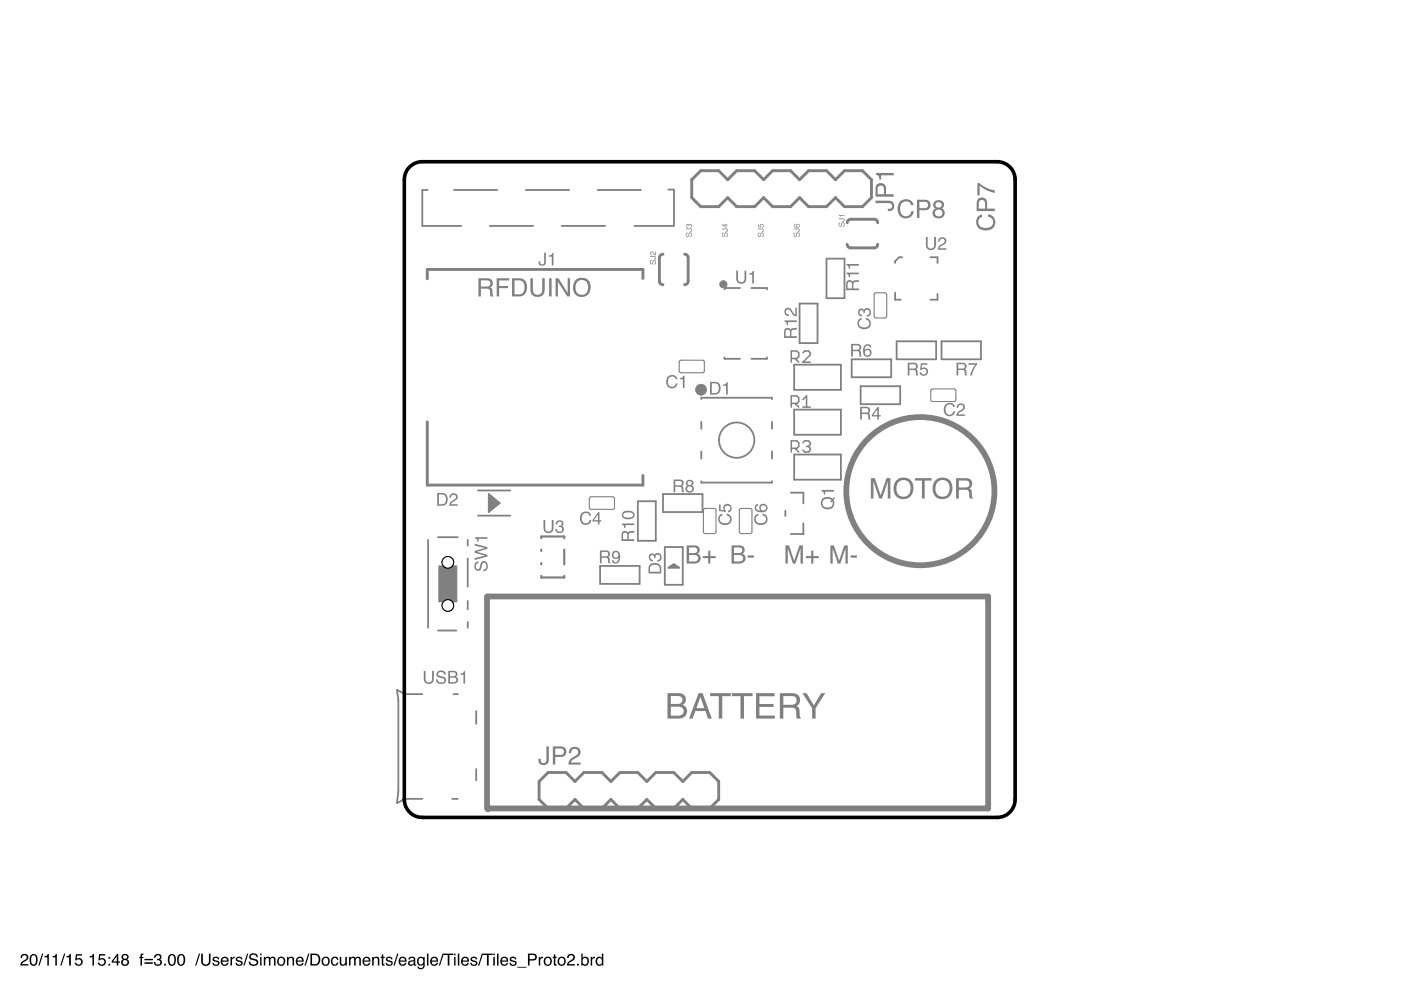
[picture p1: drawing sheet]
<svg xmlns="http://www.w3.org/2000/svg" width="297mm" height="210mm" viewBox="0 0 297 210" stroke-linecap="round" stroke-linejoin="round" font-family="sans-serif">
<path d="M4.6 202.4a.81 .81 0 0 1 1.3 .2 .81 .81 0 0 1-.5 1.2l-.8 .6h1.4v.3h-1.7a1.39 1.39 0 0 1 1.1-1.3 .5 .5 0 0 0 .2-.6 .5 .5 0 0 0-.6-.3 .5 .5 0 0 0-.3 .6h-.3zM6.7 202.4a.91 .91 0 0 1 1 .1 .91 .91 0 0 1 .3 1 .9 .9 0 0 1-.4 1.1 .9 .9 0 0 1-1.2-.2 1.91 1.91 0 0 1 .3-2zM6.8 202.6a1.65 1.65 0 0 0 .1 1.9h.2a1.25 1.25 0 0 0 .2-1.9zM8.9 202.2h.3l-.8 2.5h-.3zM9.4 202.7l.5-.1 .2-.3h.3v2.4h-.4v-1.7h-.6zM11.1 202.7l.5-.1 .2-.3h.3v2.4h-.4v-1.7h-.6zM13.6 202.2h.2l-.8 2.5h-.2zM14.1 202.7l.5-.1 .2-.3h.2v2.4h-.3v-1.7h-.6zM16.1 202.3h1.3v.3h-1.1l-.1 .7a.85 .85 0 0 1 1.3 .4 .85 .85 0 0 1-.6 1.1 .85 .85 0 0 1-1.1-.7h.4a.55 .55 0 0 0 .8 .3 .55 .55 0 0 0 .1-.9 .55 .55 0 0 0-.9 .1h-.3zM19 202.7l.5-.1 .2-.3h.2v2.4h-.3v-1.7h-.6zM21 202.3h1.3v.3h-1l-.1 .7a.85 .85 0 0 1 1.2 .4 .85 .85 0 0 1-.6 1.1 .85 .85 0 0 1-1-.7h.3a.55 .55 0 0 0 .8 .3 .55 .55 0 0 0 .1-.9 .55 .55 0 0 0-.9 .1h-.3zM23 202.9h.4v.4h-.4zM23 204.3h.4v.4h-.4zM24.8 202.7l-.8 1.1h.8zM24.8 202.2h.3v1.6h.3v.3h-.3v.6h-.3v-.6h-1.1v-.3zM26.1 202.9a.42 .42 0 0 0 .8 0 .42 .42 0 0 0-.8 0zM26 204.1a.51 .51 0 0 0 1 0 .51 .51 0 0 0-1 0zM26 202.4a.7 .7 0 0 1 1-.1 .7 .7 0 0 1 0 1.1 .77 .77 0 0 1 .1 1.1 .77 .77 0 0 1-1.1 .1 .77 .77 0 0 1 .1-1.2l-.3-.5zM29.9 202.3l.5-.1v.2l-.2 .1-.1 .1v.3h.3v.2h-.3v1.6h-.3v-1.6h-.3v-.2h.3zM30.6 203.3h1.8v.3h-1.8zM30.6 204h1.8v.3h-1.8zM32.9 202.4a.72 .72 0 0 1 1.1-.1 .72 .72 0 0 1 0 1.1h-.1a.8 .8 0 0 1 .2 1.2 .8 .8 0 0 1-1.1 .1l-.4-.7h.3a.51 .51 0 0 0 .5 .6 .51 .51 0 0 0 .5-.5 .51 .51 0 0 0-.5-.5l-.1-.3a.45 .45 0 0 0 .6-.3 .45 .45 0 0 0-.3-.5 .45 .45 0 0 0-.5 .2l-.1 .4h-.3zM34.8 204.3h.4v.4h-.4zM36 202.4a.91 .91 0 0 1 1 .1 .91 .91 0 0 1 .3 1 .9 .9 0 0 1-.4 1.1 .9 .9 0 0 1-1.1-.2 1.91 1.91 0 0 1 .2-2zM36.1 202.6a1.65 1.65 0 0 0 .1 1.9h.2a1.25 1.25 0 0 0 .2-1.9zM37.9 202.4a.91 .91 0 0 1 1.1 .1 .91 .91 0 0 1 .3 1 .9 .9 0 0 1-.4 1.1 .9 .9 0 0 1-1.2-.2 1.91 1.91 0 0 1 .2-2zM38.1 202.6a1.65 1.65 0 0 0 .1 1.9h.2a1.25 1.25 0 0 0 .2-1.9zM42.2 202.2h.2l-.8 2.5h-.2zM42.6 202.2h.4v1.6a.65 .65 0 0 0 .6 .7 .65 .65 0 0 0 .7-.7v-1.6h.3v1.4a1.01 1.01 0 0 1-1 1.2 1.01 1.01 0 0 1-1-1.2zM45.3 203a.74 .74 0 0 1 1.2 .4h-.3a.39 .39 0 0 0-.4-.3 .39 .39 0 0 0-.4 .3l.2 .2a.79 .79 0 0 1 .9 .7 .8 .8 0 0 1-.8 .5 .8 .8 0 0 1-.7-.7h.3a.45 .45 0 0 0 .5 .4 .45 .45 0 0 0 .4-.4l-.1-.1a.93 .93 0 0 1-1-.7zM47 203.1a.85 .85 0 0 1 1.1-.2 .85 .85 0 0 1 .4 1h-1.4a.53 .53 0 0 0 .4 .6 .53 .53 0 0 0 .7-.4h.3a.9 .9 0 0 1-1.3 .6 .9 .9 0 0 1-.3-1.4zM47.3 203.3l-.2 .4h1.1l-.4-.6zM48.9 202.9h.3v.3l.3-.3 .3-.1v.4a.5 .5 0 0 0-.6 .5v1h-.3zM50.2 203a.74 .74 0 0 1 1.2 .4h-.3a.39 .39 0 0 0-.4-.3 .39 .39 0 0 0-.4 .3l.2 .2a.79 .79 0 0 1 .9 .7 .8 .8 0 0 1-.8 .5 .8 .8 0 0 1-.7-.7h.3a.45 .45 0 0 0 .5 .4 .45 .45 0 0 0 .4-.4l-.1-.1a.93 .93 0 0 1-1-.7zM52.4 202.2h.2l-.8 2.5h-.2zM53.1 202.3a1 1 0 0 1 1.6 .6h-.3a.59 .59 0 0 0-.7-.5 .59 .59 0 0 0-.5 .6l.2 .2a1.22 1.22 0 0 1 1.4 .8 1.03 1.03 0 0 1-1.1 .8 1.03 1.03 0 0 1-1-.9h.4a.67 .67 0 0 0 .6 .6 .67 .67 0 0 0 .7-.6l-.1-.1a2.06 2.06 0 0 1-1.5-.7v-.4zM55.1 202.9h.4v1.8h-.4zM55.1 202.2h.4v.3h-.4zM55.9 202.9h.3v.2a.6 .6 0 0 1 1.1 0 .62 .62 0 0 1 .7-.2 .62 .62 0 0 1 .4 .6v1.2h-.3v-1.3a.4 .4 0 0 0-.5-.3 .4 .4 0 0 0-.3 .5v1.1h-.3v-1.2a.42 .42 0 0 0-.5-.4 .42 .42 0 0 0-.3 .6v1h-.3zM59.3 203.2a.66 .66 0 0 0-.2 .9 .66 .66 0 0 0 .9 .2 .67 .67 0 0 0 .1-.9 .67 .67 0 0 0-.8-.2zM59 203.1a.92 .92 0 0 1 1.2 .1 .92 .92 0 0 1 0 1.3 .92 .92 0 0 1-1.2 0l-.2-.7zM60.8 202.9h.3v.2a.66 .66 0 0 1 .8-.2 .66 .66 0 0 1 .5 .6v1.2h-.4v-1.1a.46 .46 0 0 0-.5-.5 .46 .46 0 0 0-.3 .7v.9h-.4zM62.9 203.1a.85 .85 0 0 1 1.1-.2 .85 .85 0 0 1 .4 1h-1.4a.53 .53 0 0 0 .4 .6 .53 .53 0 0 0 .7-.4h.3a.9 .9 0 0 1-1.3 .6 .9 .9 0 0 1-.3-1.4zM63.2 203.3l-.2 .4h1.1l-.4-.6zM65.4 202.2h.2l-.8 2.5h-.3zM66.2 202.5v1.9h.6a.99 .99 0 0 0 .8-.9 .99 .99 0 0 0-.8-1zM65.8 202.2h1a1.29 1.29 0 0 1 1.1 1.3 1.29 1.29 0 0 1-1.1 1.2h-1zM68.7 203.2a.66 .66 0 0 0-.2 .9 .66 .66 0 0 0 1 .2 .67 .67 0 0 0 .1-.9 .67 .67 0 0 0-.9-.2zM68.4 203.1a.92 .92 0 0 1 1.3 .1 .92 .92 0 0 1 0 1.3 .92 .92 0 0 1-1.3 0l-.2-.7zM70.4 203.1a.76 .76 0 0 1 .8-.3 .76 .76 0 0 1 .5 .7h-.3a.51 .51 0 0 0-.6-.4 .51 .51 0 0 0-.3 .8 .49 .49 0 0 0 .3 .6 .49 .49 0 0 0 .6-.4h.3a.83 .83 0 0 1-1.1 .6 .83 .83 0 0 1-.4-1.1zM72 202.9h.4v1.2a.47 .47 0 0 0 .6 .4 .47 .47 0 0 0 .2-.7v-.9h.3v1.8h-.3v-.2a.64 .64 0 0 1-.7 .3 .64 .64 0 0 1-.5-.7zM74 202.9h.3v.2a.6 .6 0 0 1 1.1 0 .62 .62 0 0 1 .7-.2 .62 .62 0 0 1 .4 .6v1.2h-.3v-1.3a.4 .4 0 0 0-.5-.3 .4 .4 0 0 0-.3 .5v1.1h-.3v-1.2a.42 .42 0 0 0-.5-.4 .42 .42 0 0 0-.3 .6v1h-.3zM77.1 203.1a.85 .85 0 0 1 1-.2 .85 .85 0 0 1 .4 1h-1.3a.53 .53 0 0 0 .4 .6 .53 .53 0 0 0 .6-.4h.3a.9 .9 0 0 1-1.3 .6 .9 .9 0 0 1-.2-1.4zM77.3 203.3l-.1 .4h1l-.3-.6zM78.9 202.9h.3v.2a.66 .66 0 0 1 .8-.2 .66 .66 0 0 1 .4 .6v1.2h-.3v-1.1a.46 .46 0 0 0-.5-.5 .46 .46 0 0 0-.4 .7v.9h-.3zM80.9 202.4h.4v.5h.3v.2h-.3v1.2l.3 .2v.2a.44 .44 0 0 1-.7-.3v-1.3h-.2v-.2h.2zM82 203a.74 .74 0 0 1 1.2 .4h-.3a.39 .39 0 0 0-.4-.3 .39 .39 0 0 0-.3 .3l.1 .2a.79 .79 0 0 1 1 .7 .8 .8 0 0 1-.9 .5 .8 .8 0 0 1-.6-.7h.3a.45 .45 0 0 0 .4 .4 .45 .45 0 0 0 .4-.4v-.1a.93 .93 0 0 1-1.1-.7zM84.2 202.2h.3l-.8 2.5h-.3zM84.8 203.1a.85 .85 0 0 1 1-.2 .85 .85 0 0 1 .4 1h-1.4a.53 .53 0 0 0 .4 .6 .53 .53 0 0 0 .7-.4h.3a.9 .9 0 0 1-1.3 .6 .9 .9 0 0 1-.3-1.4zM85 203.3l-.1 .4h1l-.4-.6zM86.9 204.1a.44 .44 0 0 0 .5 .4 .44 .44 0 0 0 .3-.7zM86.7 203.1a.8 .8 0 0 1 1.3 .2v1.1l.2 .1v.2h-.3l-.2-.2a.63 .63 0 0 1-.9 .3 .63 .63 0 0 1 0-1l.9-.3a.42 .42 0 0 0-.4-.4 .42 .42 0 0 0-.4 .3h-.3zM88.7 203.1l.5-.3 .6 .3v-.2h.2v1.7a.81 .81 0 0 1-.6 .9 .81 .81 0 0 1-.9-.5h.3a.53 .53 0 0 0 .7 .2 .53 .53 0 0 0 .2-.7 .8 .8 0 0 1-1 .1 .8 .8 0 0 1-.2-1.1zM88.9 203.3a.65 .65 0 0 0-.2 .8 .65 .65 0 0 0 .9 .3 .64 .64 0 0 0 .2-.9 .64 .64 0 0 0-.9-.2zM90.5 202.2h.3v2.5h-.3zM91.4 203.1a.85 .85 0 0 1 1.1-.2 .85 .85 0 0 1 .4 1h-1.4a.53 .53 0 0 0 .4 .6 .53 .53 0 0 0 .7-.4h.3a.9 .9 0 0 1-1.3 .6 .9 .9 0 0 1-.3-1.4zM91.7 203.3l-.2 .4h1.1l-.4-.6zM93.8 202.2h.3l-.8 2.5h-.3zM94.1 202.2h2v.3h-.8v2.2h-.4v-2.2h-.8zM96.3 202.9h.3v1.8h-.3zM96.3 202.2h.3v.3h-.3zM97.1 202.2h.3v2.5h-.3zM98 203.1a.85 .85 0 0 1 1-.2 .85 .85 0 0 1 .4 1h-1.3a.53 .53 0 0 0 .4 .6 .53 .53 0 0 0 .6-.4h.3a.9 .9 0 0 1-1.3 .6 .9 .9 0 0 1-.2-1.4zM98.2 203.3l-.1 .4h1l-.3-.6zM99.9 203a.74 .74 0 0 1 1.3 .4h-.3a.39 .39 0 0 0-.4-.3 .39 .39 0 0 0-.4 .3l.2 .2a.79 .79 0 0 1 .9 .7 .8 .8 0 0 1-.8 .5 .8 .8 0 0 1-.7-.7h.3a.45 .45 0 0 0 .5 .4 .45 .45 0 0 0 .4-.4l-.1-.1a.93 .93 0 0 1-1-.7zM102.2 202.2h.2l-.8 2.5h-.2zM102.4 202.2h2v.3h-.8v2.2h-.4v-2.2h-.8zM104.6 202.9h.3v1.8h-.3zM104.6 202.2h.3v.3h-.3zM105.4 202.2h.3v2.5h-.3zM106.3 203.1a.85 .85 0 0 1 1-.2 .85 .85 0 0 1 .4 1h-1.3a.53 .53 0 0 0 .4 .6 .53 .53 0 0 0 .6-.4h.3a.9 .9 0 0 1-1.3 .6 .9 .9 0 0 1-.2-1.4zM106.6 203.3l-.2 .4h1l-.3-.6zM108.3 203a.74 .74 0 0 1 1.2 .4h-.3a.39 .39 0 0 0-.4-.3 .39 .39 0 0 0-.4 .3l.2 .2a.79 .79 0 0 1 .9 .7 .8 .8 0 0 1-.8 .5 .8 .8 0 0 1-.7-.7h.3a.45 .45 0 0 0 .5 .4 .45 .45 0 0 0 .4-.4l-.1-.1a.93 .93 0 0 1-1-.7zM109.7 205h1.9v.2h-1.9zM111.9 202.2h1.2a.73 .73 0 0 1 .7 .7 .73 .73 0 0 1-.7 .8h-.8v1h-.4zM112.3 202.5v.9h.7a.45 .45 0 0 0 .5-.5 .45 .45 0 0 0-.5-.4zM114.2 202.9h.3v.3l.4-.3 .2-.1v.4a.5 .5 0 0 0-.6 .5v1h-.3zM115.8 203.2a.66 .66 0 0 0-.2 .9 .66 .66 0 0 0 1 .2 .67 .67 0 0 0 .1-.9 .67 .67 0 0 0-.9-.2zM115.5 203.1a.92 .92 0 0 1 1.3 .1 .92 .92 0 0 1-.1 1.3 .92 .92 0 0 1-1.2 0l-.2-.7zM117.4 202.4h.3v.5h.3v.2h-.3v1.2l.3 .2v.2a.44 .44 0 0 1-.6-.3v-1.3h-.2v-.2h.2zM118.8 203.2a.66 .66 0 0 0-.2 .9 .66 .66 0 0 0 .9 .2 .67 .67 0 0 0 .1-.9 .67 .67 0 0 0-.8-.2zM118.5 203.1a.92 .92 0 0 1 1.2 .1 .92 .92 0 0 1 0 1.3 .92 .92 0 0 1-1.3 0l-.2-.7zM120.5 202.4a.81 .81 0 0 1 1.3 .2 .81 .81 0 0 1-.5 1.2l-.8 .6h1.4v.3h-1.7a1.39 1.39 0 0 1 1.1-1.3 .5 .5 0 0 0 .2-.6 .5 .5 0 0 0-.6-.3 .5 .5 0 0 0-.3 .6h-.3zM122.4 204.3h.3v.4h-.3zM123.2 202.2h.3v.9a.81 .81 0 0 1 1.1-.1 .81 .81 0 0 1 .2 1 .73 .73 0 0 1-.5 .7 .73 .73 0 0 1-.8-.2v.2h-.3zM123.7 203.3a.64 .64 0 0 0-.2 .8 .64 .64 0 0 0 .9 .2 .65 .65 0 0 0 .1-.8 .65 .65 0 0 0-.8-.2zM125.2 202.9h.3v.3l.4-.3 .2-.1v.4a.5 .5 0 0 0-.6 .5v1h-.3zM126.7 203.3a.64 .64 0 0 0-.1 .9 .64 .64 0 0 0 .9 .1 .64 .64 0 0 0 .1-.8 .64 .64 0 0 0-.9-.2zM126.6 203l.7-.1 .3 .2v-.9h.3v2.5h-.3v-.2a.8 .8 0 0 1-1 .1 .8 .8 0 0 1-.3-1z" fill="#000"/>
<g fill="none" stroke="#808080" stroke-width="1.2">
<path d="M103.3 126.5v44.9M103.4 126.5h106.1v44.9h-106.1v.2"/>
<circle cx="195.1" cy="104.1" r="15.7"/>
</g>
<g fill="#808080">
<path d="M142.2 147.6v1.6h1.4a.88 .88 0 0 0 1.1-.8 .88 .88 0 0 0-1.2-.8zM142.2 149.8v1.9h1.6a.98 .98 0 0 0 1.1-1 .98 .98 0 0 0-1.2-.9zM141.5 147h2.3a1.33 1.33 0 0 1 1.5 .8 1.33 1.33 0 0 1-.6 1.7 1.53 1.53 0 0 1 .9 1.8 1.53 1.53 0 0 1-1.8 1.1h-2.3zM148.5 147.8l-.9 2.4h1.7zM148.1 147h.9l1.9 5.4h-.8l-.5-1.7h-2.2l-.6 1.7h-.7zM150.6 147h4.4v.6h-1.9v4.8h-.7v-4.8h-1.8zM155.2 147h4.4v.6h-1.9v4.8h-.7v-4.8h-1.8zM160.3 147h3.9v.6h-3.2v1.7h3v.6h-3v1.8h3.3v.7h-4zM166.1 147.6v1.8h1.7a.93 .93 0 0 0 1.1-.8 .93 .93 0 0 0-1-1zM165.3 147h2.5a1.48 1.48 0 0 1 1.7 .9 1.48 1.48 0 0 1-.6 1.8l.5 .5 .2 1.6 .2 .6h-.9l-.1-1.5a.84 .84 0 0 0-1.1-.9h-1.6v2.4h-.8zM170.1 147h.9l1.6 2.6 1.5-2.6h.9l-2.1 3.2v2.2h-.7v-2.2z"/>
<path d="M184.6 101.4h.9l1.2 3.6 1.2-3.6h.9v4.3h-.6v-3.6l-1.2 3.6h-.6l-1.2-3.6v3.6h-.6zM190.1 101.8a2.18 2.18 0 0 1 2.8-.1 2.18 2.18 0 0 1 .6 2.7 2.12 2.12 0 0 1-2.6 1.3 2.12 2.12 0 0 1-1.4-2.6l.2-.7zM190.5 102.2a1.93 1.93 0 0 0 .7 3.1 1.64 1.64 0 0 0 1.8-2.2 1.47 1.47 0 0 0-1-1.3 1.47 1.47 0 0 0-1.5 .4zM194 101.4h3.5v.5h-1.4v3.8h-.6v-3.8h-1.5zM198.4 101.8a2.18 2.18 0 0 1 2.8-.1 2.18 2.18 0 0 1 .6 2.7 2.12 2.12 0 0 1-2.6 1.3 2.12 2.12 0 0 1-1.5-2.6l.3-.7zM198.7 102.2a1.93 1.93 0 0 0 .8 3.1 1.64 1.64 0 0 0 1.8-2.2 1.47 1.47 0 0 0-1-1.3 1.47 1.47 0 0 0-1.6 .4zM203.3 101.9v1.5h1.3a.75 .75 0 0 0 .9-.7 .75 .75 0 0 0-.8-.8zM202.7 101.4h2a1.19 1.19 0 0 1 1.4 .7 1.19 1.19 0 0 1-.6 1.5l.5 .4 .1 1.3 .2 .4h-.7l-.2-1.5-.2-.3-.6-.1h-1.3v1.9h-.6z"/>
</g>
<path d="M144.1 76.5l5-.1 .2 .4v2l-.4 .2h-4.7l-.2-.3v-1.9zM185.4 62.2l.3-.1h1.9l.4 .2v4.7l-.2 .4h-2.1l-.3-.2zM197.4 82.6l5-.1 .3 .3-.1 2.1-.3 .2h-4.7l-.3-.3zM125.1 105.4l4.9-.1 .3 .4v2.1l-.4 .2-4.7-.1-.3-.3v-1.9zM149.2 107.9l2.2-.1 .4 .2v4.8l-.2 .3h-2.1l-.3-.2zM156.9 107.9l2.1-.1 .4 .2v4.8l-.2 .3h-2.1l-.3-.2z" fill="none" stroke="#808080" stroke-width=".23"/>
<g fill="#808080" stroke="#808080" stroke-width=".21">
<circle cx="148.6" cy="82.6" r="1.14"/>
<circle cx="153.4" cy="60.3" r=".76"/>
</g>
<g fill="none" stroke="#808080" stroke-width=".38">
<path d="M89.5 47.9h8.3M90.7 40.3h-1.2v7.6M96.2 40.3h9.2M103.8 47.9h9.3M111.5 40.3h9.2M119.1 47.9h9.2M126.7 40.3h9.2M134.5 47.9h8.4M141.7 40.2l1.2 .1M142.9 40.3v7.6M175.2 54.8h3.8v8.4h-3.8zM191.3 54.5h-.7l-.8 .9v.4"/>
<path d="M197.3 54.5h1.5v1.3M153.6 75.8v.3h3.3M156.9 61.1h-3l-.3 .3M159.3 61.1h3.3v.3M162.6 75.8v.3h-3.3M168.4 77.3h9.9v5.4h-9.9zM169.5 64.4h3.8v8.3h-3.8zM180.6 76.2h8.4v3.8h-8.4zM189.8 62v1.5h1.2M190.1 72.4h8.4v3.8h-8.4zM198.8 62.3v1.2h-1.5M199.6 72.4h8.4v3.8h-8.4z"/>
<path d="M148.7 84.6v-.3h15v.3M148.7 89.4v1.5M148.7 95.7v1.5M163.7 89.4v1.5M163.7 95.7v1.5M168.4 86.8h9.9v5.4h-9.9zM168.4 96.4h9.9v5.3h-9.9zM182.5 81.9h8.4v3.8h-8.4zM90.8 114.5v18.6M92.9 113.9h4.2M99.2 114.5v1.2M99.2 118.4v6"/>
<path d="M101.3 104h6.9M101.3 109.3h6.9M103.6 104.8l2.3 1.9-2.3 1.9zM104.4 106.7v-.4l-.4 .7 .8-.3-.8-.8v1.5l1.2-.7-1.2-1.2-.4 2.3 1.9-1.1-1.5-1.6-.4 3.1 2.3-1.5M127.2 120h8.4v3.8h-8.4zM135.2 106.3h3.8v8.4h-3.8zM140.6 104.8h8.3v3.8h-8.3zM140.9 116h3.9v8h-3.9zM142.3 120h1.1M148.7 102v.3h15v-.3M166.5 108.3v1.1M167.7 104.5h2.6v2.2"/>
<path d="M170.3 110.9v2.3h-2.6M92.9 133.7h3.9M99.2 127.4v1.8M99.2 131.9v1.2M141.7 120.4l1.2-.8 1.1 .8zM142.1 120.2h1.5M85.7 147.2v22.2M89.6 147.2h-3.6l-1.8-.9 .3 2.1v19.5l-.3 2.4 1.8-.9h3.6M96.2 147.2h.9M101 150.8v2.7M95.9 169.4h1.2M101 163.1v2.4"/>
<circle cx="156.2" cy="93.3" r="3.7"/>
</g>
<path d="M148.6 36.2h3.8l1.9 1.9 1.9-1.9h3.8l1.9 1.9 1.9-1.9h3.8l1.9 1.9 1.9-1.9h3.8l1.9 1.9 1.9-1.9h3.9l1.9 1.9v3.8l-1.9 1.9h-3.9l-1.9-1.9-1.9 1.9h-3.8l-1.9-1.9-1.9 1.9h-3.8l-1.9-1.9-1.9 1.9h-3.8l-1.9-1.9-1.9 1.9h-3.8l-1.9-1.9v-3.8zM136.3 59v-1.9h-45.7v2M140.6 53.9l-.5 .1-.3 .7v4.9l.2 .5 .6 .3M145.1 53.9l.5 .1 .3 .7v4.9l-.1 .5-.7 .3M179.6 47.2l.3-.6 .5-.1h5.2l.3 .3 .2 .4M179.6 51.8l.3 .6 .5 .2 5.2-.1 .3-.2 .2-.5M90.6 89.4v13.4h45.7v-2M116.2 163.8h3.8l1.9 1.9 1.9-1.9h3.8l1.9 1.9 1.9-1.9h3.8l1.9 1.9 1.9-1.9h3.9l1.9 1.9 1.9-1.9h3.8l1.9 1.9v3.8l-1.9 1.9h-3.8l-1.9-1.9-1.9 1.9h-3.9l-1.9-1.9-1.9 1.9h-3.8l-1.9-1.9-1.9 1.9h-3.8l-1.9-1.9-1.9 1.9h-3.8l-1.9-1.9v-3.8z" fill="none" stroke="#808080" stroke-width=".61"/>
<path d="M93 120h3.9v7.6h-3.9z" fill="#808080" stroke="#808080" stroke-width=".21"/>
<path d="M114.8 114.1v-.4h4.8v.4M114.8 116.5v.3M114.8 119.4v.3M119.6 116.5v3.2M114.8 122.1v.3h4.8v-.3" fill="none" stroke="#808080" stroke-width=".47"/>
<g fill="#808080">
<path d="M155.6 116.1v1.2h1a.63 .63 0 0 0 .8-.6 .63 .63 0 0 0-.9-.6zM155.6 117.7v1.3h1.1a.7 .7 0 0 0 .9-.7 .7 .7 0 0 0-.9-.6zM155.1 115.6h1.7a.95 .95 0 0 1 1 .7 .95 .95 0 0 1-.4 1.1 1.09 1.09 0 0 1 .6 1.4 1.09 1.09 0 0 1-1.3 .7h-1.6zM158.5 117.8h1.3v.4h-1.3z"/>
<path d="M146.1 116.1v1.2h.9a.63 .63 0 0 0 .8-.6 .63 .63 0 0 0-.8-.6zM146.1 117.7v1.3h1.1a.7 .7 0 0 0 .8-.7 .7 .7 0 0 0-.9-.6zM145.6 115.6h1.6a.95 .95 0 0 1 1.1 .7 .95 .95 0 0 1-.4 1.1 1.09 1.09 0 0 1 .6 1.4 1.09 1.09 0 0 1-1.3 .7h-1.6zM150.2 116.7h.4v1.2h1.1v.4h-1.1v1.2h-.4v-1.2h-1.2v-.4h1.2z"/>
<path d="M141.6 79.9a1.17 1.17 0 0 1 1.1-.4 1.17 1.17 0 0 1 .9 .9h-.3a.87 .87 0 0 0-1.1-.5 .87 .87 0 0 0-.6 1.1 .85 .85 0 0 0 .7 1 .85 .85 0 0 0 1-.7h.3a1.24 1.24 0 0 1-1.5 1 1.24 1.24 0 0 1-.8-1.7zM144.2 80.2l.5-.2 .2-.3h.2v2.6h-.3v-1.9h-.6z"/>
<path d="M200.4 85.8a1.17 1.17 0 0 1 1.2-.4 1.17 1.17 0 0 1 .9 .9h-.4a.87 .87 0 0 0-1.1-.5 .87 .87 0 0 0-.5 1.1 .85 .85 0 0 0 .6 1 .85 .85 0 0 0 1-.7h.4a1.24 1.24 0 0 1-1.6 1 1.24 1.24 0 0 1-.8-1.7zM203.1 85.7a.86 .86 0 0 1 1.4 .2 .86 .86 0 0 1-.6 1.3l-.5 .3-.3 .4h1.5v.3h-1.8a1.48 1.48 0 0 1 1.1-1.4 .53 .53 0 0 0 .3-.7 .53 .53 0 0 0-.7-.3 .53 .53 0 0 0-.3 .7h-.4z"/>
<path d="M182.1 67.7l.6-.3v.4a.87 .87 0 0 0-.5 1.1 .87 .87 0 0 0 1.1 .5 .85 .85 0 0 0 1-.6 .85 .85 0 0 0-.7-1v-.4a1.24 1.24 0 0 1 1 1.6 1.24 1.24 0 0 1-1.7 .8 1.25 1.25 0 0 1-.8-2.1zM182.1 65.6l.5-.2 .6 .4a.85 .85 0 0 1 1.2-.3 .85 .85 0 0 1 .1 1.3l-.3 .3-.4 .1v-.4a.55 .55 0 0 0 .6-.5 .55 .55 0 0 0-.5-.6 .55 .55 0 0 0-.6 .6l-.2 .1a.48 .48 0 0 0-.3-.6 .48 .48 0 0 0-.6 .2 .48 .48 0 0 0 .3 .7l.3 .1v.3a.86 .86 0 0 1-.8-.5 .86 .86 0 0 1 .1-1z"/>
<path d="M123.3 108.9a1.17 1.17 0 0 1 1.2-.4 1.17 1.17 0 0 1 .8 .8h-.3a.87 .87 0 0 0-1.1-.5 .87 .87 0 0 0-.6 1.1 .85 .85 0 0 0 .7 1.1 .85 .85 0 0 0 1-.8h.4a1.24 1.24 0 0 1-1.6 1 1.24 1.24 0 0 1-.8-1.6zM126.8 109.1l-.9 1.2h.9zM126.8 108.6h.3v1.7h.4v.3h-.4v.6h-.3v-.6h-1.2v-.3z"/>
<path d="M152.5 109.3l.7-.4v.4a.87 .87 0 0 0-.6 1.1 .87 .87 0 0 0 1.1 .5 .85 .85 0 0 0 1.1-.6 .85 .85 0 0 0-.7-1v-.4a1.24 1.24 0 0 1 1 1.6 1.24 1.24 0 0 1-1.7 .8 1.25 1.25 0 0 1-.9-2zM152.5 107h.3v1.1l.7 .1a.9 .9 0 0 1 .4-1.3 .9 .9 0 0 1 1.3 .6 .9 .9 0 0 1-.8 1.1v-.3a.58 .58 0 0 0 .3-.9 .58 .58 0 0 0-1 0 .58 .58 0 0 0 .2 .9v.2l-1.4-.2z"/>
<path d="M160.2 109.3l.6-.4v.4a.87 .87 0 0 0-.5 1.1 .87 .87 0 0 0 1 .5 .85 .85 0 0 0 1.1-.6 .85 .85 0 0 0-.7-1v-.4a1.24 1.24 0 0 1 1 1.6 1.24 1.24 0 0 1-1.7 .8 1.25 1.25 0 0 1-.8-2zM160.3 107l.4-.1v.3a.55 .55 0 0 0-.4 .7 .55 .55 0 0 0 .7 .3l.3 .1a.87 .87 0 0 1 .1-1.3 .87 .87 0 0 1 1.3 .2 .87 .87 0 0 1-.4 1.3 1.88 1.88 0 0 1-2.2-.6l-.1-.5zM161.3 107.7a.57 .57 0 0 0 1.1 0 .57 .57 0 0 0-1.1 0z"/>
<path d="M207.4 45.9l.8-.4v.5a1.24 1.24 0 0 0-.7 1.6 1.24 1.24 0 0 0 1.5 .7 1.21 1.21 0 0 0 1.5-.9 1.21 1.21 0 0 0-1-1.4v-.6a1.73 1.73 0 0 1 1.5 2 1.73 1.73 0 0 1-2 1.5 1.81 1.81 0 0 1-1.8-1 1.81 1.81 0 0 1 .2-2zM207.4 42.2a1.14 1.14 0 0 1 1.2-.2 1.14 1.14 0 0 1 .7 1v1.2h1.6v.6h-3.8v-2.1zM207.7 42.5l-.2 .5v1.2h1.4v-1a.69 .69 0 0 0-.4-.7 .69 .69 0 0 0-.8 0zM207.2 38.8h.4l1.9 1.2 1.4 .4v.5a6.9 6.9 0 0 1-3.2-1.5v2h-.5z"/>
<path d="M190.8 42.8a1.66 1.66 0 0 1 1.6-.6 1.66 1.66 0 0 1 1.3 1.3h-.5a1.24 1.24 0 0 0-1.6-.7 1.24 1.24 0 0 0-.8 1.5 1.21 1.21 0 0 0 1 1.5 1.21 1.21 0 0 0 1.4-1h.5a1.73 1.73 0 0 1-2 1.5 1.73 1.73 0 0 1-1.4-2.1l.1-.7zM194.4 42.3h1.7a1.11 1.11 0 0 1 1.2 1.2 1.11 1.11 0 0 1-1.2 1.1h-1.2v1.6h-.5zM194.9 42.8v1.3h1.1a.68 .68 0 0 0 .8-.6 .68 .68 0 0 0-.8-.7zM198.3 43.5a.65 .65 0 0 0 1.3 0 .65 .65 0 0 0-1.3 0zM198.2 45.2a.8 .8 0 0 0 1.6 0 .8 .8 0 0 0-1.6 0zM198.1 42.7a1.14 1.14 0 0 1 1.4-.2 1.14 1.14 0 0 1 .6 1.3l-.4 .4a1.18 1.18 0 0 1 .4 1.6 1.18 1.18 0 0 1-1.6 .4 1.08 1.08 0 0 1-.8-.9 1.08 1.08 0 0 1 .7-1.1 .86 .86 0 0 1-.3-1.5z"/>
<path d="M150.9 81.3v2h.7a1.06 1.06 0 0 0 .8-1 1.06 1.06 0 0 0-.8-1zM150.5 81a2.26 2.26 0 0 1 1.8 .2 1.45 1.45 0 0 1-.7 2.5h-1.1zM153.3 81.5l.5-.1 .2-.4h.3v2.7h-.4v-1.9h-.6z"/>
<path d="M93.1 104.8v2.1h.6a1.06 1.06 0 0 0 .9-1 1.06 1.06 0 0 0-.9-1.1zM92.7 104.5a2.26 2.26 0 0 1 1.8 .2 1.45 1.45 0 0 1-.7 2.5h-1.1zM95.6 104.8a.86 .86 0 0 1 1.4 .2 .86 .86 0 0 1-.6 1.2l-.6 .4-.2 .3h1.4v.3h-1.8a1.48 1.48 0 0 1 1.2-1.4 .53 .53 0 0 0 .2-.6 .53 .53 0 0 0-.6-.3 .53 .53 0 0 0-.4 .6h-.3z"/>
<path d="M138.1 119.9a1.27 1.27 0 0 0-.3 1.3h2.1v-.6a1.08 1.08 0 0 0-1.8-.7zM137.7 119.8a1.45 1.45 0 0 1 2.5 .7v1.1h-2.7a2.26 2.26 0 0 1 .2-1.8zM137.7 117.6l.6-.3 .5 .4a.85 .85 0 0 1 1.2-.2 .85 .85 0 0 1 .2 1.2l-.4 .3-.4 .1v-.4a.55 .55 0 0 0 .7-.4 .55 .55 0 0 0-.6-.6 .55 .55 0 0 0-.5 .6l-.3 .1a.48 .48 0 0 0-.3-.7 .48 .48 0 0 0-.6 .3 .48 .48 0 0 0 .3 .6l.3 .1v.3a.86 .86 0 0 1-.8-.5 .86 .86 0 0 1 .1-.9z"/>
<path d="M115.4 53.6h.3v1.9a.79 .79 0 0 1-.8 .9 .79 .79 0 0 1-.7-1h.3a.46 .46 0 0 0 .5 .6 .46 .46 0 0 0 .4-.6zM116.4 54.2l.5-.2 .2-.3h.2v2.6h-.3v-1.9h-.6z"/>
<path d="M185.6 42.5h2.7a1.12 1.12 0 0 1 1.3 1.2 1.12 1.12 0 0 1-1.4 1.1v-.5a.66 .66 0 0 0 1-.7 .66 .66 0 0 0-1-.5h-2.6zM185.9 39.1a1.14 1.14 0 0 1 1.3-.2 1.14 1.14 0 0 1 .7 1.1v1.2h1.6v.5h-3.9l.1-2.1zM186.3 39.5l-.2 .5v1.2h1.3v-1.1a.69 .69 0 0 0-.3-.7 .69 .69 0 0 0-.8 .1zM185.7 36.7h3.8v.5h-2.7v.9h-.3l-.2-.8-.6-.3z"/>
<path d="M166.5 115.6h.8l1.1 3.3 1.1-3.3h.7v3.9h-.5v-3.3l-1.1 3.3h-.5l-1.1-3.3v3.3h-.5zM172 116.7h.4v1.2h1.2v.4h-1.2v1.2h-.4v-1.2h-1.1v-.4h1.1z"/>
<path d="M176.1 115.6h.7l1.1 3.3 1.1-3.3h.7v3.9h-.4v-3.3l-1.1 3.3h-.6l-1.1-3.3 .1 3.3h-.5zM180.4 117.8h1.3v.4h-1.3z"/>
</g>
<path d="M167.8 85.5h1.2l.4-.4v-.8l-.4-.4h-1.2v2.4M168.6 85.5l.8 .8M170.2 84.7l.8-.8v2.4M170.2 86.3h1.6" fill="none" stroke="#808080" stroke-width=".32"/>
<g fill="#808080">
<path d="M132.2 113l-.1 1.3h.9v-.8a.48 .48 0 0 0-.2-.5 .48 .48 0 0 0-.6 0zM132 112.7l.7-.1 .5 .3 .3-.3 1-.1v.4l-.9 .1-.3 .5v.8h1.2v.4h-2.7v-1.4zM131.9 111h2.6v.3h-1.9v.7h-.2l-.2-.5-.3-.3zM132 108.6a1.75 1.75 0 0 1 2.5 .4 1.13 1.13 0 0 1-1.6 1.1 .91 .91 0 0 1-.9-.4 .91 .91 0 0 1 0-1.1zM132.3 108.8l-.2 .4a1.23 1.23 0 0 0 1.8 .5 .53 .53 0 0 0 .3-.7 .53 .53 0 0 0-.7-.3z"/>
<path d="M179.9 59.9l-.2 1.3h.9v-.9a.48 .48 0 0 0-.2-.5 .48 .48 0 0 0-.5 .1zM179.6 59.6l.7-.2 .5 .4 .3-.3 1-.2v.4l-.9 .1-.3 .5v.9h1.2v.3h-2.7v-1.4zM179.5 57.8h2.6v.4h-1.9v.6h-.2l-.1-.5-.4-.2zM179.5 56h2.6v.3h-1.9v.7h-.2l-.1-.5-.4-.3z"/>
<path d="M166.7 70l-.1 1.3h.9v-.9a.48 .48 0 0 0-.2-.5 .48 .48 0 0 0-.6 .1zM166.5 69.7l.7-.2 .4 .4 .3-.3 1.1-.2v.5l-1 .1-.2 .5v.8h1.2v.4h-2.8l.1-1.5zM166.3 67.9h2.7v.4h-1.9v.6h-.3l-.1-.5-.4-.2zM166.6 65.4a.98 .98 0 0 1 1.5 .8l.5 .5v-1.4h.4v1.8a1.48 1.48 0 0 1-1.4-1.2 .53 .53 0 0 0-.7-.2 .53 .53 0 0 0-.3 .6 .53 .53 0 0 0 .7 .4v.3a.89 .89 0 0 1-1-.5 .89 .89 0 0 1 .3-1.1z"/>
</g>
<path d="M167.8 76h1.2l.4-.4v-.8l-.4-.4h-1.2v2.4M168.6 76l.8 .8M170.2 74.8l.4-.4h.8l.4 .4v.4l-1.6 1.6h1.6M167.8 95.1h1.2l.4-.4v-.8l-.4-.4h-1.2v2.3M168.6 95.1l.8 .7M170.2 93.9l.4-.4h.8l.4 .4v.4l-.4 .4M171 94.7h.4M171.4 94.7l.4 .4v.3l-.4 .4h-.8l-.4-.4" fill="none" stroke="#808080" stroke-width=".32"/>
<g fill="#808080">
<path d="M182.7 86.6v.9h.9a.47 .47 0 0 0 .5-.5 .47 .47 0 0 0-.5-.4zM182.4 86.2h1.2a.74 .74 0 0 1 .9 .5 .74 .74 0 0 1-.4 .9l.3 .3 .2 1h-.4l-.1-.9-.5-.2h-.9v1.1h-.3zM186 86.8l-.9 1.2h.9zM186.1 86.3h.2v1.7h.4v.3h-.4v.6h-.3v-.6h-1.2v-.3z"/>
<path d="M192.8 77.2v.9h.9a.47 .47 0 0 0 .5-.4 .47 .47 0 0 0-.5-.5zM192.5 76.9h1.2a.74 .74 0 0 1 .9 .5 .74 .74 0 0 1-.4 .9l.3 .3 .2 1h-.5v-.9l-.5-.2h-.9v1.1h-.3zM195.3 77h1.3v.3h-1.1l-.1 .8a.9 .9 0 0 1 1.3 .4 .9 .9 0 0 1-.6 1.2 .9 .9 0 0 1-1.1-.8h.3a.58 .58 0 0 0 .9 .3 .58 .58 0 0 0 .1-.9 .58 .58 0 0 0-1 .2l-.2-.1z"/>
<path d="M180.8 73.2v.9h.9a.47 .47 0 0 0 .5-.4 .47 .47 0 0 0-.5-.5zM180.5 72.9h1.2a.74 .74 0 0 1 .9 .5 .74 .74 0 0 1-.4 .9l.3 .3 .2 1h-.5v-.9l-.5-.2h-.9v1.1h-.3zM183.4 73.1a.78 .78 0 0 1 .9-.1 .78 .78 0 0 1 .4 .7h-.3a.55 .55 0 0 0-.7-.4 .55 .55 0 0 0-.3 .7l-.1 .2a.87 .87 0 0 1 1.3 .2 .87 .87 0 0 1-.2 1.2 .87 .87 0 0 1-1.3-.4 2.11 2.11 0 0 1 .3-2.1zM183.4 74.8a.57 .57 0 0 0 1.1 0 .57 .57 0 0 0-1.1 0z"/>
<path d="M203.2 77.2v.9h.8a.47 .47 0 0 0 .6-.4 .47 .47 0 0 0-.5-.5zM202.8 76.9h1.3a.74 .74 0 0 1 .8 .5 .74 .74 0 0 1-.3 .9l.3 .3 .1 1h-.4l-.1-.9-.5-.2h-.8v1.1h-.4zM205.3 77h1.9v.3l-.8 1.3-.3 1h-.4l.2-.7 .9-1.5h-1.5z"/>
<path d="M143.2 102v.9h.8a.47 .47 0 0 0 .6-.4 .47 .47 0 0 0-.5-.5zM142.8 101.7h1.3a.74 .74 0 0 1 .8 .4 .74 .74 0 0 1-.3 .9l.3 .3 .2 1.1h-.5l-.1-.9-.5-.3h-.8v1.2h-.4zM145.8 102.5a.45 .45 0 0 0 .9 0 .45 .45 0 0 0-.9 0zM145.7 103.7a.55 .55 0 0 0 1.1 0 .55 .55 0 0 0-1.1 0zM145.6 101.9a.75 .75 0 0 1 1.1-.1 .75 .75 0 0 1 0 1.2 .82 .82 0 0 1 .2 1.2 .82 .82 0 0 1-1.3 0 .82 .82 0 0 1 .2-1.2l-.4-.6z"/>
<path d="M127.6 117v1h.8a.47 .47 0 0 0 .6-.5 .47 .47 0 0 0-.5-.5zM127.2 116.7h1.2a.74 .74 0 0 1 .9 .5 .74 .74 0 0 1-.3 .9l.3 .3 .1 1h-.4l-.1-.9-.5-.2h-.8v1.1h-.4zM129.9 117.1a.95 .95 0 0 1 1.2-.2 .95 .95 0 0 1 .4 1.1 1.11 1.11 0 0 1-1.4 1.4l-.4-.6h.4a.52 .52 0 0 0 .6 .4 .52 .52 0 0 0 .4-.6l.1-.4a.85 .85 0 0 1-1.3 .1 .85 .85 0 0 1 0-1.2zM130.1 117.7a.56 .56 0 0 0 1.1 0 .56 .56 0 0 0-1.1 0z"/>
<path d="M177.9 47.3l.3-.1v.1a.29 .29 0 0 0-.3 .3 .29 .29 0 0 0 .3 .3l.1-.1a.49 .49 0 0 1 .1-.5 .49 .49 0 0 1 .6 0l.1 .5-.3 .3h-.2v-.2a.32 .32 0 0 0 .3-.3 .32 .32 0 0 0-.3-.3 .51 .51 0 0 1-.2 .6 .51 .51 0 0 1-.5 0zM177.8 46.3h.9a.36 .36 0 0 1 .4 .4 .36 .36 0 0 1-.5 .3v-.1a.2 .2 0 0 0 .3-.2 .2 .2 0 0 0-.1-.2h-1zM177.9 45.6h1.1v.1h-.8v.3h-.1z"/>
<path d="M137.9 55.3l.3-.1v.1a.29 .29 0 0 0-.3 .3 .29 .29 0 0 0 .3 .3l.1-.1a.49 .49 0 0 1 .1-.5 .49 .49 0 0 1 .6 0l.1 .5-.3 .3h-.1v-.2a.32 .32 0 0 0 .2-.3 .32 .32 0 0 0-.3-.3 .51 .51 0 0 1-.2 .6 .51 .51 0 0 1-.5 0zM137.8 54.3h.9a.36 .36 0 0 1 .4 .4 .36 .36 0 0 1-.4 .3v-.1a.2 .2 0 0 0 .2-.2 .2 .2 0 0 0-.1-.2h-1zM138 53.4a.7 .7 0 0 1 .8 .5l.1-.6h.2v.8l-.4-.1a.42 .42 0 0 0-.2-.4 .42 .42 0 0 0-.5 0l.3 .5-.4-.2z"/>
<path d="M100.9 119.2l.5-.2v.4a.63 .63 0 0 0-.5 .7 .63 .63 0 0 0 .6 .5l.2-.2a1.37 1.37 0 0 1 .9-1.4 1.1 1.1 0 0 1 .8 1.1 1.1 1.1 0 0 1-.9 1v-.3a.76 .76 0 0 0 .6-.7 .76 .76 0 0 0-.5-.8 1.39 1.39 0 0 0-.6 1.3 .81 .81 0 0 1-1.1 .3 .81 .81 0 0 1-.3-1.1zM100.6 115.3l2.7 .7v.4l-2.2 .6 2.2 .6v.4l-2.7 .7v-.4l2.2-.5-2.2-.6v-.4l2.2-.6-2.2-.5zM100.7 113.9h2.6v.4h-1.8v.6h-.3l-.1-.5-.4-.2z"/>
<path d="M102 59.4v1.4h1.2a.67 .67 0 0 0 .8-.7 .67 .67 0 0 0-.8-.7zM101.4 59h1.8a1.06 1.06 0 0 1 1.2 .7 1.06 1.06 0 0 1-.5 1.3 1.4 1.4 0 0 1 .6 1.5l.1 .4h-.6l-.1-1.3-.3-.3-1.6-.1v1.7h-.6zM105.3 59h2.7v.5h-2.2v1.1h1.9v.5h-1.9v1.8h-.5zM109.1 59.4v3h.9a1.58 1.58 0 0 0 1.2-1.1 1.58 1.58 0 0 0-.4-1.6 2.24 2.24 0 0 0-1.7-.3zM108.6 59a3.2 3.2 0 0 1 2.5 .3 2.16 2.16 0 0 1-.6 3.5l-1.9 .1zM112.5 59h.5v2.4a1 1 0 0 0 1 1.1 1 1 0 0 0 1-1.1v-2.4h.5v2.2a1.54 1.54 0 0 1-1.5 1.8 1.54 1.54 0 0 1-1.5-1.8zM116.4 59h.5v3.9h-.5zM117.8 59h.6l2 3.1v-3.1h.5v3.9h-.6l-2-3.2v3.2h-.5zM122.1 59.3a2.01 2.01 0 0 1 3.2 1.2 2.01 2.01 0 0 1-2.4 2.4 2.17 2.17 0 0 1-.8-3.6zM122.4 59.8a1.6 1.6 0 0 0-.3 1.8 1.6 1.6 0 0 0 1.6 .9 1.68 1.68 0 0 0 1-1.6 1.68 1.68 0 0 0-1-1.5l-.9 .1z"/>
<path d="M174.3 105.8a1.66 1.66 0 0 1 2.2 0l.3-.4 .2 .2-.3 .4a1.4 1.4 0 0 1-1.3 2 1.4 1.4 0 0 1-1.1-2.2zM174.6 106a1.07 1.07 0 0 0 .5 1.7 1.07 1.07 0 0 0 1.5-1l-.1-.4-.2 .3-.3-.2 .3-.4a1.41 1.41 0 0 0-1.7 0zM174.2 103.9h2.6v.3h-1.9v.7h-.2l-.1-.5-.4-.3z"/>
<path d="M156.1 57.4h.4v1.7a.7 .7 0 0 0 .7 .7 .7 .7 0 0 0 .7-.7v-1.7h.3v1.5a1.08 1.08 0 0 1-1 1.3 1.08 1.08 0 0 1-1.1-1.3zM158.9 58l.5-.1 .2-.4h.2v2.6h-.3v-1.9h-.6z"/>
<path d="M196.3 50.2h.4v1.7a.7 .7 0 0 0 .7 .8 .7 .7 0 0 0 .7-.8v-1.7h.3v1.6a1.08 1.08 0 0 1-1 1.2 1.08 1.08 0 0 1-1.1-1.2zM199.2 50.5a.86 .86 0 0 1 1.4 .2 .86 .86 0 0 1-.6 1.3l-.6 .3-.2 .3h1.4v.3h-1.8a1.48 1.48 0 0 1 1.2-1.3 .53 .53 0 0 0 .2-.7 .53 .53 0 0 0-.6-.3 .53 .53 0 0 0-.4 .6h-.3z"/>
<path d="M115.2 110.3h.4v1.6a.7 .7 0 0 0 .7 .8 .7 .7 0 0 0 .7-.8v-1.6h.4v1.5a1.08 1.08 0 0 1-1.1 1.2 1.08 1.08 0 0 1-1.1-1.2zM118.1 110.5a.77 .77 0 0 1 1.1-.1 .77 .77 0 0 1 0 1.1l-.1 .1a.85 .85 0 0 1 .3 1.2 .85 .85 0 0 1-1.3 .1l-.3-.3-.1-.5h.4a.55 .55 0 0 0 .4 .7 .55 .55 0 0 0 .6-.5 .55 .55 0 0 0-.6-.6l-.1-.3a.48 .48 0 0 0 .7-.2 .48 .48 0 0 0-.3-.6 .48 .48 0 0 0-.6 .2l-.1 .4h-.3z"/>
<path d="M145.5 49.4l.3-.1v.2a.29 .29 0 0 0-.2 .3 .29 .29 0 0 0 .2 .2h.1a.49 .49 0 0 1 .2-.6 .49 .49 0 0 1 .5 0l.1 .6-.3 .2-.1 .1v-.2a.32 .32 0 0 0 .3-.3 .32 .32 0 0 0-.3-.3h-.1a.51 .51 0 0 1-.2 .5 .51 .51 0 0 1-.5 .1zM145.4 48.5h.9a.36 .36 0 0 1 .4 .3 .36 .36 0 0 1-.4 .4v-.2a.2 .2 0 0 0 .3-.1 .2 .2 0 0 0-.2-.3h-1zM145.5 47.6l.3-.1 .2 .2a.4 .4 0 0 1 .7 0 .4 .4 0 0 1-.4 .6v-.2a.24 .24 0 0 0 .3-.3 .25 .25 0 0 0-.5 0v.2l-.1-.1a.2 .2 0 0 0-.2-.2 .2 .2 0 0 0-.2 .2l.3 .4-.4-.2z"/>
<path d="M153.1 49.4l.3-.1v.2a.29 .29 0 0 0-.2 .3 .29 .29 0 0 0 .3 .2 .49 .49 0 0 1 .2-.6 .49 .49 0 0 1 .5 0l.1 .6-.2 .2-.2 .1v-.2a.32 .32 0 0 0 .3-.3 .32 .32 0 0 0-.3-.3h-.1a.51 .51 0 0 1-.1 .5 .51 .51 0 0 1-.6 .1zM153.1 48.5h.8a.36 .36 0 0 1 .4 .3 .36 .36 0 0 1-.4 .4v-.2a.2 .2 0 0 0 .3-.1 .2 .2 0 0 0-.2-.3h-.9zM153.3 47.8l.6 .4v-.4zM153.1 47.6h.8l.1-.2v.2h.3v.2h-.3v.5h-.2z"/>
<path d="M160.7 49.4l.3-.1v.2a.29 .29 0 0 0-.2 .3 .29 .29 0 0 0 .3 .2 .49 .49 0 0 1 .2-.6 .49 .49 0 0 1 .6 0v.6l-.2 .2-.2 .1v-.2a.32 .32 0 0 0 .3-.3 .32 .32 0 0 0-.3-.3h-.1a.51 .51 0 0 1-.1 .5 .51 .51 0 0 1-.6 .1zM160.7 48.5h.8a.36 .36 0 0 1 .4 .3 .36 .36 0 0 1-.4 .4v-.2a.2 .2 0 0 0 .3-.1 .2 .2 0 0 0-.2-.3h-.9zM160.7 47.5h.2v.5l.3 .1a.42 .42 0 0 1 .2-.6 .42 .42 0 0 1 .6 .3 .42 .42 0 0 1-.4 .5v-.2a.26 .26 0 0 0 .1-.4 .26 .26 0 0 0-.4 0 .26 .26 0 0 0 .1 .4v.1l-.7-.1z"/>
<path d="M168.4 49.4l.3-.1v.2a.29 .29 0 0 0-.3 .3 .29 .29 0 0 0 .3 .2 .49 .49 0 0 1 .2-.6 .49 .49 0 0 1 .6 0v.6l-.2 .2-.2 .1v-.2a.32 .32 0 0 0 .3-.3 .32 .32 0 0 0-.3-.3 .51 .51 0 0 1-.2 .5 .51 .51 0 0 1-.5 .1zM168.3 48.5h.9a.36 .36 0 0 1 .4 .3 .36 .36 0 0 1-.5 .4v-.2a.2 .2 0 0 0 .3-.1 .2 .2 0 0 0-.2-.3h-.9zM168.4 47.6l.2-.1-.1 .4 .4 .2a.41 .41 0 0 1 .1-.6 .41 .41 0 0 1 .6 .3 .41 .41 0 0 1-.4 .5 .53 .53 0 0 1-.7-.1 .53 .53 0 0 1-.1-.6zM168.9 47.8a.26 .26 0 0 0 .5 0 .26 .26 0 0 0-.5 0z"/>
<path d="M89.8 142.2h.4v1.7a.7 .7 0 0 0 .7 .8 .7 .7 0 0 0 .7-.8v-1.7h.4v1.6a1.08 1.08 0 0 1-1.1 1.2 1.08 1.08 0 0 1-1.1-1.2zM92.8 142.4a1.06 1.06 0 0 1 1.7 .6h-.3a.63 .63 0 0 0-.7-.5 .63 .63 0 0 0-.6 .6l.2 .2a1.37 1.37 0 0 1 1.5 .9 1.1 1.1 0 0 1-1.1 .8 1.1 1.1 0 0 1-1.1-.9h.4a.76 .76 0 0 0 .6 .6 .76 .76 0 0 0 .8-.5 1.39 1.39 0 0 0-1.3-.6l-.3-.2-.1-.4zM95.4 142.5v.9h.7a.44 .44 0 0 0 .5-.4 .44 .44 0 0 0-.5-.5zM95.4 143.7v.9h.8a.49 .49 0 0 0 .6-.5 .49 .49 0 0 0-.7-.4zM95 142.2h1.2a.67 .67 0 0 1 .8 .5 .67 .67 0 0 1-.4 .8 .76 .76 0 0 1 .5 .9 .76 .76 0 0 1-.9 .5h-1.2zM97.6 142.8l.5-.1 .3-.4h.2v2.6h-.3v-1.8h-.7z"/>
<path d="M115.8 158.3h.6v2.7a1.12 1.12 0 0 1-1.2 1.2 1.12 1.12 0 0 1-1-1.3h.4a.66 .66 0 0 0 .7 .9 .66 .66 0 0 0 .5-1zM117.2 158.3h1.7a1.11 1.11 0 0 1 1.2 1.1 1.11 1.11 0 0 1-1.2 1.1h-1.2v1.6h-.5zM117.7 158.7v1.3h1.1a.68 .68 0 0 0 .8-.6 .68 .68 0 0 0-.8-.7zM121 158.7a1.23 1.23 0 0 1 1.9 .2 1.23 1.23 0 0 1-.8 1.8l-.7 .5-.4 .5h2.1v.4h-2.6a2.04 2.04 0 0 1 1.6-1.9 .77 .77 0 0 0 .4-1 .77 .77 0 0 0-.9-.4 .77 .77 0 0 0-.5 .9h-.5l.1-.6z"/>
</g>
<path d="M86.7 35.6l1.2-1 1.6-.3h121.9a3.8 3.8 0 0 1 3.8 3.8v131.4a3.8 3.8 0 0 1-3.8 3.8h-121.9a3.8 3.8 0 0 1-3.8-3.8l.1-132a3.6 3.6 0 0 1 .9-1.9z" fill="none" stroke="#000" stroke-width=".76"/>
<circle cx="95" cy="128.4" r="1.23" fill="none" stroke="#000" stroke-width=".21"/>
<circle cx="95" cy="128.4" r="1.23" fill="#fff" stroke="#000" stroke-width=".21"/>
<circle cx="95" cy="119.2" r="1.23" fill="none" stroke="#000" stroke-width=".21"/>
<circle cx="95" cy="119.2" r="1.23" fill="#fff" stroke="#000" stroke-width=".21"/>
</svg>
